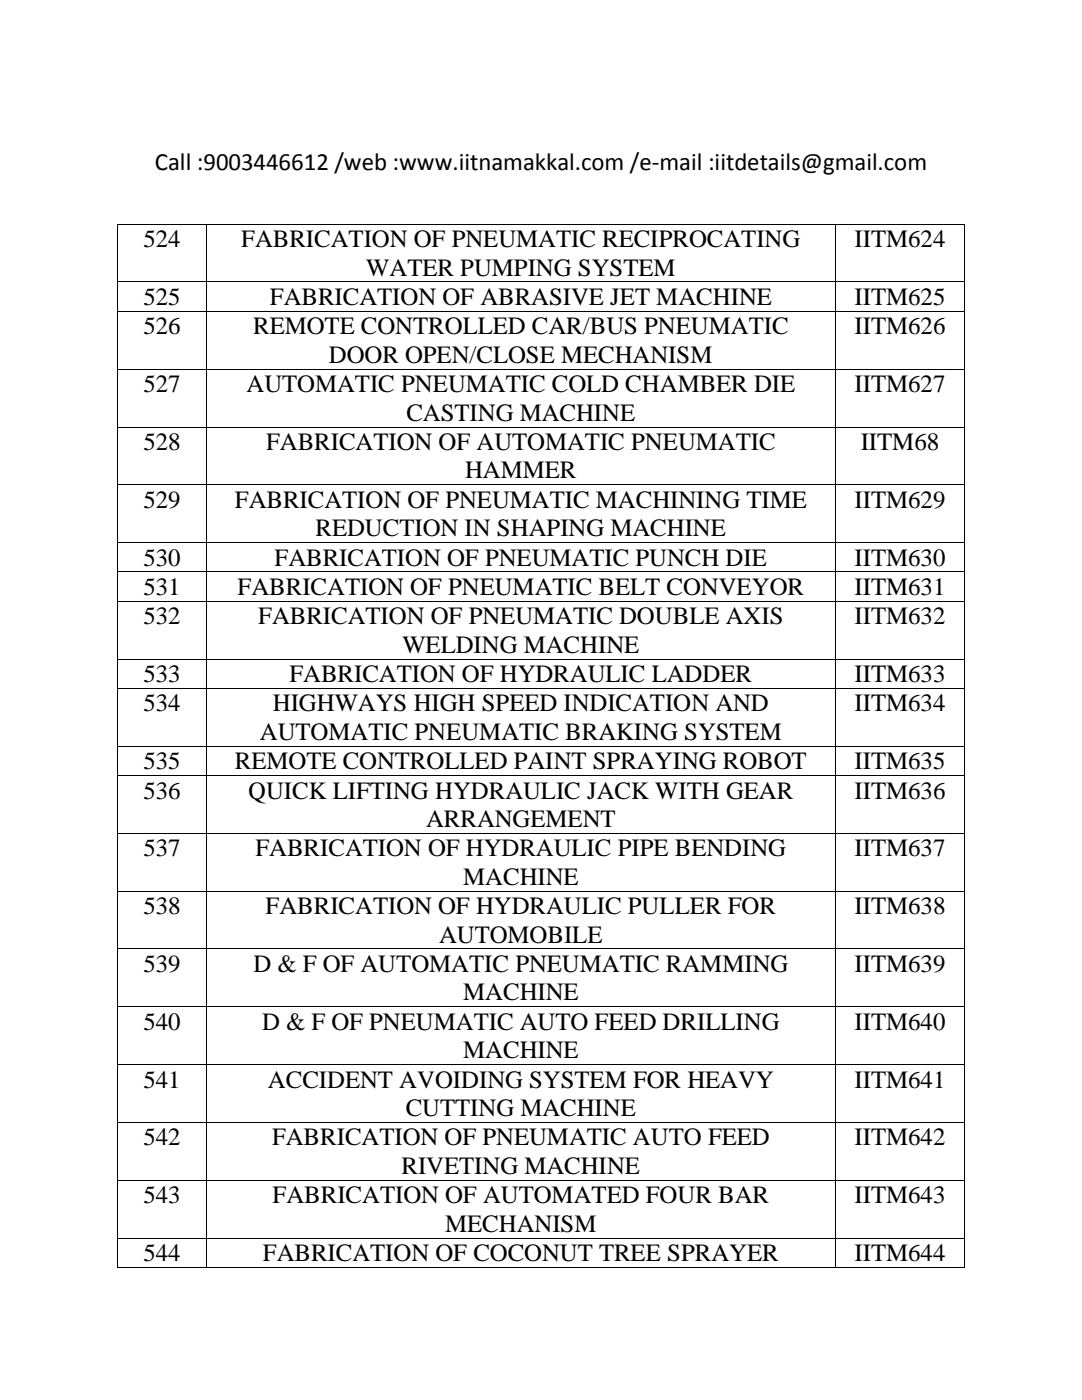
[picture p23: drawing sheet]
<svg xmlns="http://www.w3.org/2000/svg" width="216mm" height="279mm" viewBox="0 0 216 279" stroke-linecap="round" stroke-linejoin="round" font-family="sans-serif">
<defs><g id="words">
<g font-size="5">
<text x="30.9" y="33.9">Call :9003446612 /web :www.iitnamakkal.com /e-mail :iitdetails@gmail.com</text>
<text x="28.6" y="49.3">524</text>
<text x="48.1" y="49.3">FABRICATION OF PNEUMATIC RECIPROCATING</text>
<text x="170.5" y="49.3">IITM624</text>
<text x="73.1" y="55">WATER PUMPING SYSTEM</text>
<text x="28.6" y="60.9">525</text>
<text x="53.9" y="60.9">FABRICATION OF ABRASIVE JET MACHINE</text>
<text x="170.5" y="60.9">IITM625</text>
<text x="28.6" y="66.7">526</text>
<text x="50.5" y="66.7">REMOTE CONTROLLED CAR/BUS PNEUMATIC</text>
<text x="170.5" y="66.7">IITM626</text>
<text x="65.6" y="72.4">DOOR OPEN/CLOSE MECHANISM</text>
<text x="28.6" y="78.2">527</text>
<text x="49.2" y="78.2">AUTOMATIC PNEUMATIC COLD CHAMBER DIE</text>
<text x="81.1" y="84">CASTING MACHINE</text>
<text x="170.5" y="78.2">IITM627</text>
<text x="28.6" y="89.8">528</text>
<text x="53.1" y="89.8">FABRICATION OF AUTOMATIC PNEUMATIC</text>
<text x="171.7" y="89.8">IITM68</text>
<text x="92.8" y="95.5">HAMMER</text>
<text x="28.6" y="101.3">529</text>
<text x="46.9" y="101.3">FABRICATION OF PNEUMATIC MACHINING TIME</text>
<text x="170.5" y="101.3">IITM629</text>
<text x="63" y="107">REDUCTION IN SHAPING MACHINE</text>
<text x="28.6" y="112.9">530</text>
<text x="54.8" y="112.9">FABRICATION OF PNEUMATIC PUNCH DIE</text>
<text x="170.5" y="112.9">IITM630</text>
<text x="28.6" y="118.7">531</text>
<text x="47.4" y="118.7">FABRICATION OF PNEUMATIC BELT CONVEYOR</text>
<text x="170.5" y="118.7">IITM631</text>
<text x="28.6" y="124.6">532</text>
<text x="51.5" y="124.6">FABRICATION OF PNEUMATIC DOUBLE AXIS</text>
<text x="170.5" y="124.6">IITM632</text>
<text x="80.3" y="130.3">WELDING MACHINE</text>
<text x="28.6" y="136.1">533</text>
<text x="57.7" y="136.1">FABRICATION OF HYDRAULIC LADDER</text>
<text x="170.5" y="136.1">IITM633</text>
<text x="28.6" y="142">534</text>
<text x="54.4" y="142">HIGHWAYS HIGH SPEED INDICATION AND</text>
<text x="170.5" y="142">IITM634</text>
<text x="51.9" y="147.6">AUTOMATIC PNEUMATIC BRAKING SYSTEM</text>
<text x="28.6" y="153.5">535</text>
<text x="46.9" y="153.5">REMOTE CONTROLLED PAINT SPRAYING ROBOT</text>
<text x="170.5" y="153.5">IITM635</text>
<text x="28.6" y="159.4">536</text>
<text x="49.5" y="159.4">QUICK LIFTING HYDRAULIC JACK WITH GEAR</text>
<text x="170.5" y="159.4">IITM636</text>
<text x="85" y="165">ARRANGEMENT</text>
<text x="28.6" y="170.9">537</text>
<text x="51" y="170.9">FABRICATION OF HYDRAULIC PIPE BENDING</text>
<text x="170.5" y="170.9">IITM637</text>
<text x="92.4" y="176.6">MACHINE</text>
<text x="28.6" y="182.4">538</text>
<text x="53" y="182.4">FABRICATION OF HYDRAULIC PULLER FOR</text>
<text x="170.5" y="182.4">IITM638</text>
<text x="87.6" y="188.1">AUTOMOBILE</text>
<text x="28.6" y="194">539</text>
<text x="50.6" y="194">D &amp; F OF AUTOMATIC PNEUMATIC RAMMING</text>
<text x="170.5" y="194">IITM639</text>
<text x="92.4" y="199.7">MACHINE</text>
<text x="28.6" y="205.5">540</text>
<text x="52.3" y="205.5">D &amp; F OF PNEUMATIC AUTO FEED DRILLING</text>
<text x="170.5" y="205.5">IITM640</text>
<text x="92.4" y="211.2">MACHINE</text>
<text x="28.6" y="217">541</text>
<text x="53.5" y="217">ACCIDENT AVOIDING SYSTEM FOR HEAVY</text>
<text x="170.5" y="217">IITM641</text>
<text x="81" y="222.8">CUTTING MACHINE</text>
<text x="28.6" y="228.6">542</text>
<text x="54.3" y="228.6">FABRICATION OF PNEUMATIC AUTO FEED</text>
<text x="170.5" y="228.6">IITM642</text>
<text x="80.1" y="234.3">RIVETING MACHINE</text>
<text x="28.6" y="240.1">543</text>
<text x="54.4" y="240.1">FABRICATION OF AUTOMATED FOUR BAR</text>
<text x="88.8" y="245.8">MECHANISM</text>
<text x="170.5" y="240.1">IITM643</text>
<text x="28.6" y="251.7">544</text>
<text x="52.5" y="251.7">FABRICATION OF COCONUT TREE SPRAYER</text>
<text x="170.5" y="251.7">IITM644</text>
</g>
</g></defs>
<g fill="#000">
<path d="M23.4 44.7h.2v.1h-.2z" fill-rule="evenodd"/>
<path d="M23.4 44.7h.2v.1h-.2z" fill-rule="evenodd"/>
<path d="M23.4 56.2h.2v.2h-.2z" fill-rule="evenodd"/>
<path d="M41.1 44.7h.2v.1h-.2z" fill-rule="evenodd"/>
<path d="M41.1 56.2h.2v.2h-.2z" fill-rule="evenodd"/>
<path d="M166.7 44.7h.1v.1h-.1z" fill-rule="evenodd"/>
<path d="M166.7 56.2h.1v.2h-.1z" fill-rule="evenodd"/>
<path d="M192.4 44.7h.1v.1h-.1z" fill-rule="evenodd"/>
<path d="M192.4 44.7h.1v.1h-.1z" fill-rule="evenodd"/>
<path d="M192.4 56.2h.1v.2h-.1z" fill-rule="evenodd"/>
<path d="M23.4 62.1h.2v.1h-.2z" fill-rule="evenodd"/>
<path d="M23.4 73.6h.2v.2h-.2z" fill-rule="evenodd"/>
<path d="M41.1 62.1h.2v.1h-.2z" fill-rule="evenodd"/>
<path d="M41.1 73.6h.2v.2h-.2z" fill-rule="evenodd"/>
<path d="M166.7 62.1h.1v.1h-.1z" fill-rule="evenodd"/>
<path d="M166.7 73.6h.1v.2h-.1z" fill-rule="evenodd"/>
<path d="M192.4 62.1h.1v.1h-.1z" fill-rule="evenodd"/>
<path d="M192.4 73.6h.1v.2h-.1z" fill-rule="evenodd"/>
<path d="M23.4 85.1h.2v.2h-.2z" fill-rule="evenodd"/>
<path d="M23.4 96.7h.2v.1h-.2z" fill-rule="evenodd"/>
<path d="M41.1 85.1h.2v.2h-.2z" fill-rule="evenodd"/>
<path d="M41.1 96.7h.2v.1h-.2z" fill-rule="evenodd"/>
<path d="M166.7 85.1h.1v.2h-.1z" fill-rule="evenodd"/>
<path d="M166.7 96.7h.1v.1h-.1z" fill-rule="evenodd"/>
<path d="M192.4 85.1h.1v.2h-.1z" fill-rule="evenodd"/>
<path d="M192.4 96.7h.1v.1h-.1z" fill-rule="evenodd"/>
<path d="M23.4 108.2h.2v.2h-.2z" fill-rule="evenodd"/>
<path d="M23.4 114.1h.2v.1h-.2z" fill-rule="evenodd"/>
<path d="M41.1 108.2h.2v.2h-.2z" fill-rule="evenodd"/>
<path d="M41.1 114.1h.2v.1h-.2z" fill-rule="evenodd"/>
<path d="M166.7 108.2h.1v.2h-.1z" fill-rule="evenodd"/>
<path d="M166.7 114.1h.1v.1h-.1z" fill-rule="evenodd"/>
<path d="M192.4 108.2h.1v.2h-.1z" fill-rule="evenodd"/>
<path d="M192.4 114.1h.1v.1h-.1z" fill-rule="evenodd"/>
<path d="M23.4 119.9h.2v.2h-.2z" fill-rule="evenodd"/>
<path d="M23.4 131.5h.2v.1h-.2z" fill-rule="evenodd"/>
<path d="M23.4 137.3h.2v.2h-.2z" fill-rule="evenodd"/>
<path d="M41.1 119.9h.2v.2h-.2z" fill-rule="evenodd"/>
<path d="M41.1 131.5h.2v.1h-.2z" fill-rule="evenodd"/>
<path d="M41.1 137.3h.2v.2h-.2z" fill-rule="evenodd"/>
<path d="M166.7 119.9h.1v.2h-.1z" fill-rule="evenodd"/>
<path d="M166.7 131.5h.1v.1h-.1z" fill-rule="evenodd"/>
<path d="M166.7 137.3h.1v.2h-.1z" fill-rule="evenodd"/>
<path d="M192.4 119.9h.1v.2h-.1z" fill-rule="evenodd"/>
<path d="M192.4 131.5h.1v.1h-.1z" fill-rule="evenodd"/>
<path d="M192.4 137.3h.1v.2h-.1z" fill-rule="evenodd"/>
<path d="M23.4 148.9h.2v.1h-.2z" fill-rule="evenodd"/>
<path d="M23.4 154.7h.2v.2h-.2z" fill-rule="evenodd"/>
<path d="M41.1 148.9h.2v.1h-.2z" fill-rule="evenodd"/>
<path d="M41.1 154.7h.2v.2h-.2z" fill-rule="evenodd"/>
<path d="M166.7 148.9h.1v.1h-.1z" fill-rule="evenodd"/>
<path d="M166.7 154.7h.1v.2h-.1z" fill-rule="evenodd"/>
<path d="M192.4 148.9h.1v.1h-.1z" fill-rule="evenodd"/>
<path d="M192.4 154.7h.1v.2h-.1z" fill-rule="evenodd"/>
<path d="M23.4 166.2h.2v.2h-.2z" fill-rule="evenodd"/>
<path d="M23.4 177.8h.2v.2h-.2z" fill-rule="evenodd"/>
<path d="M41.1 166.2h.2v.2h-.2z" fill-rule="evenodd"/>
<path d="M41.1 177.8h.2v.2h-.2z" fill-rule="evenodd"/>
<path d="M166.7 166.2h.1v.2h-.1z" fill-rule="evenodd"/>
<path d="M166.7 177.8h.1v.2h-.1z" fill-rule="evenodd"/>
<path d="M192.4 166.2h.1v.2h-.1z" fill-rule="evenodd"/>
<path d="M192.4 177.8h.1v.2h-.1z" fill-rule="evenodd"/>
<path d="M23.4 189.3h.2v.2h-.2z" fill-rule="evenodd"/>
<path d="M41.1 189.3h.2v.2h-.2z" fill-rule="evenodd"/>
<path d="M166.7 189.3h.1v.2h-.1z" fill-rule="evenodd"/>
<path d="M192.4 189.3h.1v.2h-.1z" fill-rule="evenodd"/>
<path d="M23.4 200.9h.2v.1h-.2z" fill-rule="evenodd"/>
<path d="M23.4 212.4h.2v.1h-.2z" fill-rule="evenodd"/>
<path d="M41.1 200.9h.2v.1h-.2z" fill-rule="evenodd"/>
<path d="M41.1 212.4h.2v.1h-.2z" fill-rule="evenodd"/>
<path d="M166.7 200.9h.1v.1h-.1z" fill-rule="evenodd"/>
<path d="M166.7 212.4h.1v.1h-.1z" fill-rule="evenodd"/>
<path d="M192.4 200.9h.1v.1h-.1z" fill-rule="evenodd"/>
<path d="M192.4 212.4h.1v.1h-.1z" fill-rule="evenodd"/>
<path d="M23.4 223.9h.2v.2h-.2z" fill-rule="evenodd"/>
<path d="M23.4 235.5h.2v.1h-.2z" fill-rule="evenodd"/>
<path d="M41.1 223.9h.2v.2h-.2z" fill-rule="evenodd"/>
<path d="M41.1 235.5h.2v.1h-.2z" fill-rule="evenodd"/>
<path d="M166.7 223.9h.1v.2h-.1z" fill-rule="evenodd"/>
<path d="M166.7 235.5h.1v.1h-.1z" fill-rule="evenodd"/>
<path d="M192.4 223.9h.1v.2h-.1z" fill-rule="evenodd"/>
<path d="M192.4 235.5h.1v.1h-.1z" fill-rule="evenodd"/>
<path d="M23.4 247h.2v.2h-.2z" fill-rule="evenodd"/>
<path d="M23.4 252.8h.2v.2h-.2z" fill-rule="evenodd"/>
<path d="M23.4 252.8h.2v.2h-.2z" fill-rule="evenodd"/>
<path d="M41.1 247h.2v.2h-.2z" fill-rule="evenodd"/>
<path d="M41.1 252.8h.2v.2h-.2z" fill-rule="evenodd"/>
<path d="M166.7 247h.1v.2h-.1z" fill-rule="evenodd"/>
<path d="M166.7 252.8h.1v.2h-.1z" fill-rule="evenodd"/>
<path d="M192.4 247h.1v.2h-.1z" fill-rule="evenodd"/>
<path d="M192.4 252.8h.1v.2h-.1z" fill-rule="evenodd"/>
<path d="M192.4 252.8h.1v.2h-.1z" fill-rule="evenodd"/>
</g>
<g fill="none" stroke="#000" stroke-width=".2">
<path d="M23.5 44.8v11.4M23.5 56.4v5.7M23.6 44.8h17.5M23.6 56.3h17.5M41.2 44.8v11.4M41.2 56.4v5.7M41.3 44.8h125.4M41.3 56.3h125.4M166.7 44.8v11.4M166.7 56.4v5.7M166.8 44.8h25.6M166.8 56.3h25.6"/>
<path d="M192.4 44.8v11.4M192.4 56.4v5.7M23.5 62.2v11.4M23.5 73.8v11.3M23.6 62.2h17.5M23.6 73.7h17.5M41.2 62.2v11.4M41.2 73.8v11.3M41.3 62.2h125.4M41.3 73.7h125.4M166.7 62.2v11.4M166.7 73.8v11.3"/>
<path d="M166.8 62.2h25.6M166.8 73.7h25.6M192.4 62.2v11.4M192.4 73.8v11.3M23.5 85.3v11.4M23.5 96.8v11.4M23.6 85.2h17.5M23.6 96.7h17.5M41.2 85.3v11.4M41.2 96.8v11.4M41.3 85.2h125.4M41.3 96.7h125.4"/>
<path d="M166.7 85.3v11.4M166.7 96.8v11.4M166.8 85.2h25.6M166.8 96.7h25.6M192.4 85.3v11.4M192.4 96.8v11.4M23.5 108.4v5.7M23.5 114.2v5.7M23.6 108.3h17.5M23.6 114.1h17.5M23.6 120h17.5M41.2 108.4v5.7"/>
<path d="M41.2 114.2v5.7M41.3 108.3h125.4M41.3 114.1h125.4M41.3 120h125.4M166.7 108.4v5.7M166.7 114.2v5.7M166.8 108.3h25.6M166.8 114.1h25.6M166.8 120h25.6M192.4 108.4v5.7M192.4 114.2v5.7M23.5 120.1v11.4"/>
<path d="M23.5 131.6v5.7M23.5 137.5v11.4M23.6 131.5h17.5M23.6 137.4h17.5M41.2 120.1v11.4M41.2 131.6v5.7M41.2 137.5v11.4M41.3 131.5h125.4M41.3 137.4h125.4M166.7 120.1v11.4M166.7 131.6v5.7M166.7 137.5v11.4"/>
<path d="M166.8 131.5h25.6M166.8 137.4h25.6M192.4 120.1v11.4M192.4 131.6v5.7M192.4 137.5v11.4M23.5 149v5.7M23.5 154.9v11.3M23.6 149h17.5M23.6 154.8h17.5M41.2 149v5.7M41.2 154.9v11.3M41.3 149h125.4"/>
<path d="M41.3 154.8h125.4M166.7 149v5.7M166.7 154.9v11.3M166.8 149h25.6M166.8 154.8h25.6M192.4 149v5.7M192.4 154.9v11.3M23.5 166.4v11.4M23.5 178v11.3M23.6 166.3h17.5M23.6 177.9h17.5M41.2 166.4v11.4"/>
<path d="M41.2 178v11.3M41.3 166.3h125.4M41.3 177.9h125.4M166.7 166.4v11.4M166.7 178v11.3M166.8 166.3h25.6M166.8 177.9h25.6M192.4 166.4v11.4M192.4 178v11.3M23.5 189.5v11.4M23.6 189.4h17.5M41.2 189.5v11.4"/>
<path d="M41.3 189.4h125.4M166.7 189.5v11.4M166.8 189.4h25.6M192.4 189.5v11.4M23.5 201v11.4M23.5 212.5v11.4M23.6 200.9h17.5M23.6 212.5h17.5M41.2 201v11.4M41.2 212.5v11.4M41.3 200.9h125.4M41.3 212.5h125.4"/>
<path d="M166.7 201v11.4M166.7 212.5v11.4M166.8 200.9h25.6M166.8 212.5h25.6M192.4 201v11.4M192.4 212.5v11.4M23.5 224.1v11.4M23.5 235.6v11.4M23.6 224h17.5M23.6 235.5h17.5M41.2 224.1v11.4M41.2 235.6v11.4"/>
<path d="M41.3 224h125.4M41.3 235.5h125.4M166.7 224.1v11.4M166.7 235.6v11.4M166.8 224h25.6M166.8 235.5h25.6M192.4 224.1v11.4M192.4 235.6v11.4M23.5 247.2v5.6M23.6 247.1h17.5M23.6 252.9h17.5M41.2 247.2v5.6"/>
<path d="M41.3 247.1h125.4M41.3 252.9h125.4M166.7 247.2v5.6M166.8 247.1h25.6M166.8 252.9h25.6M192.4 247.2v5.6"/>
</g>
<use href="#words"/>
</svg>
